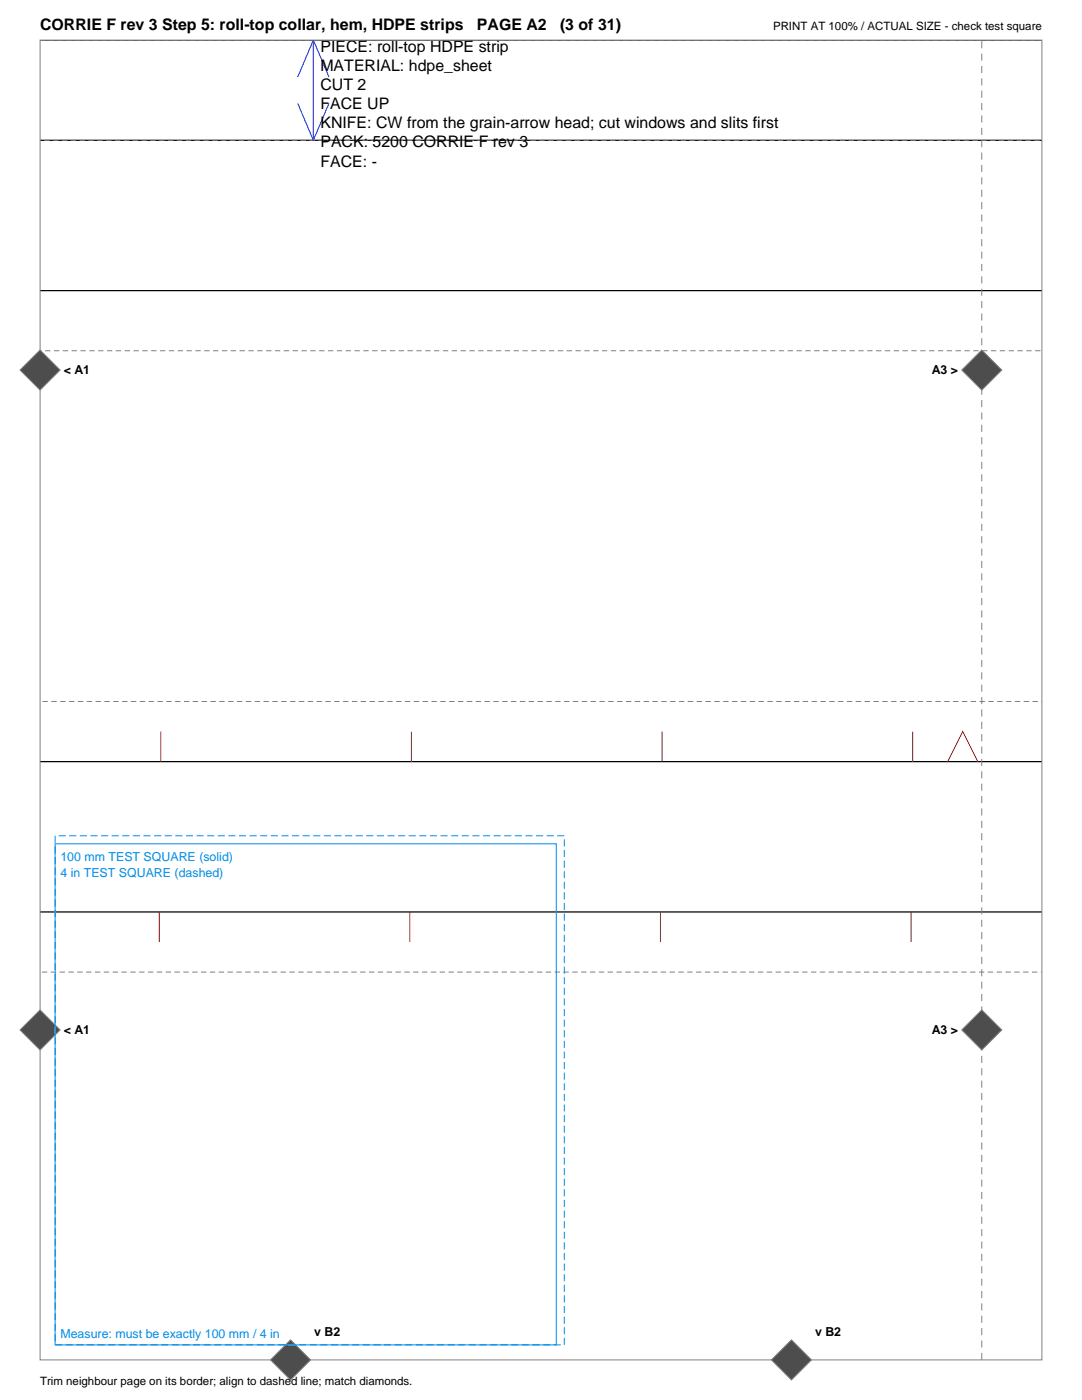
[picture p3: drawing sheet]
<svg xmlns="http://www.w3.org/2000/svg" width="216mm" height="279mm" viewBox="0 0 216 279" stroke-linecap="round" stroke-linejoin="round" font-family="sans-serif">
<defs><g id="words">
<g font-size="3.2">
<text x="8" y="6">CORRIE F rev 3 Step 5: roll-top collar, hem, HDPE strips</text>
<text x="95.2" y="6">PAGE A2</text>
<text x="111.7" y="6">(3 of 31)</text>
<text x="63.9" y="6.6">ID: B-07s</text>
<text x="63.9" y="10.4">PIECE: roll-top HDPE strip</text>
<text x="63.9" y="14.2">MATERIAL: hdpe_sheet</text>
<text x="63.9" y="18">CUT 2</text>
<text x="63.9" y="21.8">FACE UP</text>
<text x="63.9" y="25.6">KNIFE: CW from the grain-arrow head; cut windows and slits first</text>
<text x="63.9" y="29.4">PACK: 5200 CORRIE F rev 3</text>
<text x="63.9" y="33.2">FACE: -</text>
</g>
<g font-size="2.5">
<text x="12.7" y="74.7">&lt; A1</text>
<text x="185.9" y="74.7">A3 &gt;</text>
<text x="12.7" y="206.4">&lt; A1</text>
<text x="185.9" y="206.4">A3 &gt;</text>
<text x="62.7" y="266.7">v B2</text>
<text x="162.6" y="266.7">v B2</text>
</g>
<g font-size="2.5" fill="#008ce6">
<text x="12.1" y="171.9">100 mm TEST SQUARE (solid)</text>
<text x="12.1" y="175.1">4 in TEST SQUARE (dashed)</text>
<text x="12.1" y="267">Measure: must be exactly 100 mm / 4 in</text>
</g>
<g font-size="2.3">
<text x="154.2" y="6">PRINT AT 100% / ACTUAL SIZE - check test square</text>
<text x="8" y="276.4">Trim neighbour page on its border; align to dashed line; match diamonds.</text>
</g>
</g></defs>
<path d="M8 8h200M8 28h200M8 58h200M8 152h200M8 182h200" fill="none" stroke="#000" stroke-width=".25"/>
<path d="M208 8h-200M8 28h200M208 70h-200M8 140h200M208 194h-200" fill="none" stroke="#808080" stroke-width=".2" stroke-dasharray="1.1 .7" stroke-linecap="butt"/>
<path d="M32.1 146v6M82.1 146v6M132.1 146v6M182.1 146v6M189.1 152l3-6 3 6M31.8 182v6M81.8 182v6M131.8 182v6M181.8 182v6" fill="none" stroke="#f00" stroke-width=".21"/>
<path d="M59.4 15.4l3.1-7.4 3.1 7.4M62.5 8v20M59.4 20.6l3.1 7.4 3.1-7.4" fill="none" stroke="#00f" stroke-width=".2"/>
<path d="M8 8h199.9v263.4h-199.9z" fill="none" stroke="#808080" stroke-width=".2"/>
<path d="M195.9 271.4v-263.4" fill="none" stroke="#808080" stroke-width=".2" stroke-dasharray="1.4 1.1" stroke-linecap="butt"/>
<g fill="#4d4d4d" stroke="#808080" stroke-width=".2">
<path d="M191.9 205.5l4-4 4 4-4 4z" fill-rule="evenodd"/>
<path d="M8 201.5l4 4-4 4-4-4z" fill-rule="evenodd"/>
<path d="M54 271.4l4-4 4 4-4 4z" fill-rule="evenodd"/>
<path d="M195.9 69.8l4 4.1-4 4-4-4z" fill-rule="evenodd"/>
<path d="M8 69.8l4 4.1-4 4-4-4z" fill-rule="evenodd"/>
<path d="M153.9 271.4l4-4 4 4-4 4z" fill-rule="evenodd"/>
</g>
<path d="M11 168.4h100v100h-100z" fill="none" stroke="#008ce6" stroke-width=".2"/>
<path d="M11 166.8h101.6v101.6h-101.6z" fill="none" stroke="#008ce6" stroke-width=".2" stroke-dasharray="1.4 .7" stroke-linecap="butt"/>
<use href="#words"/>
</svg>
